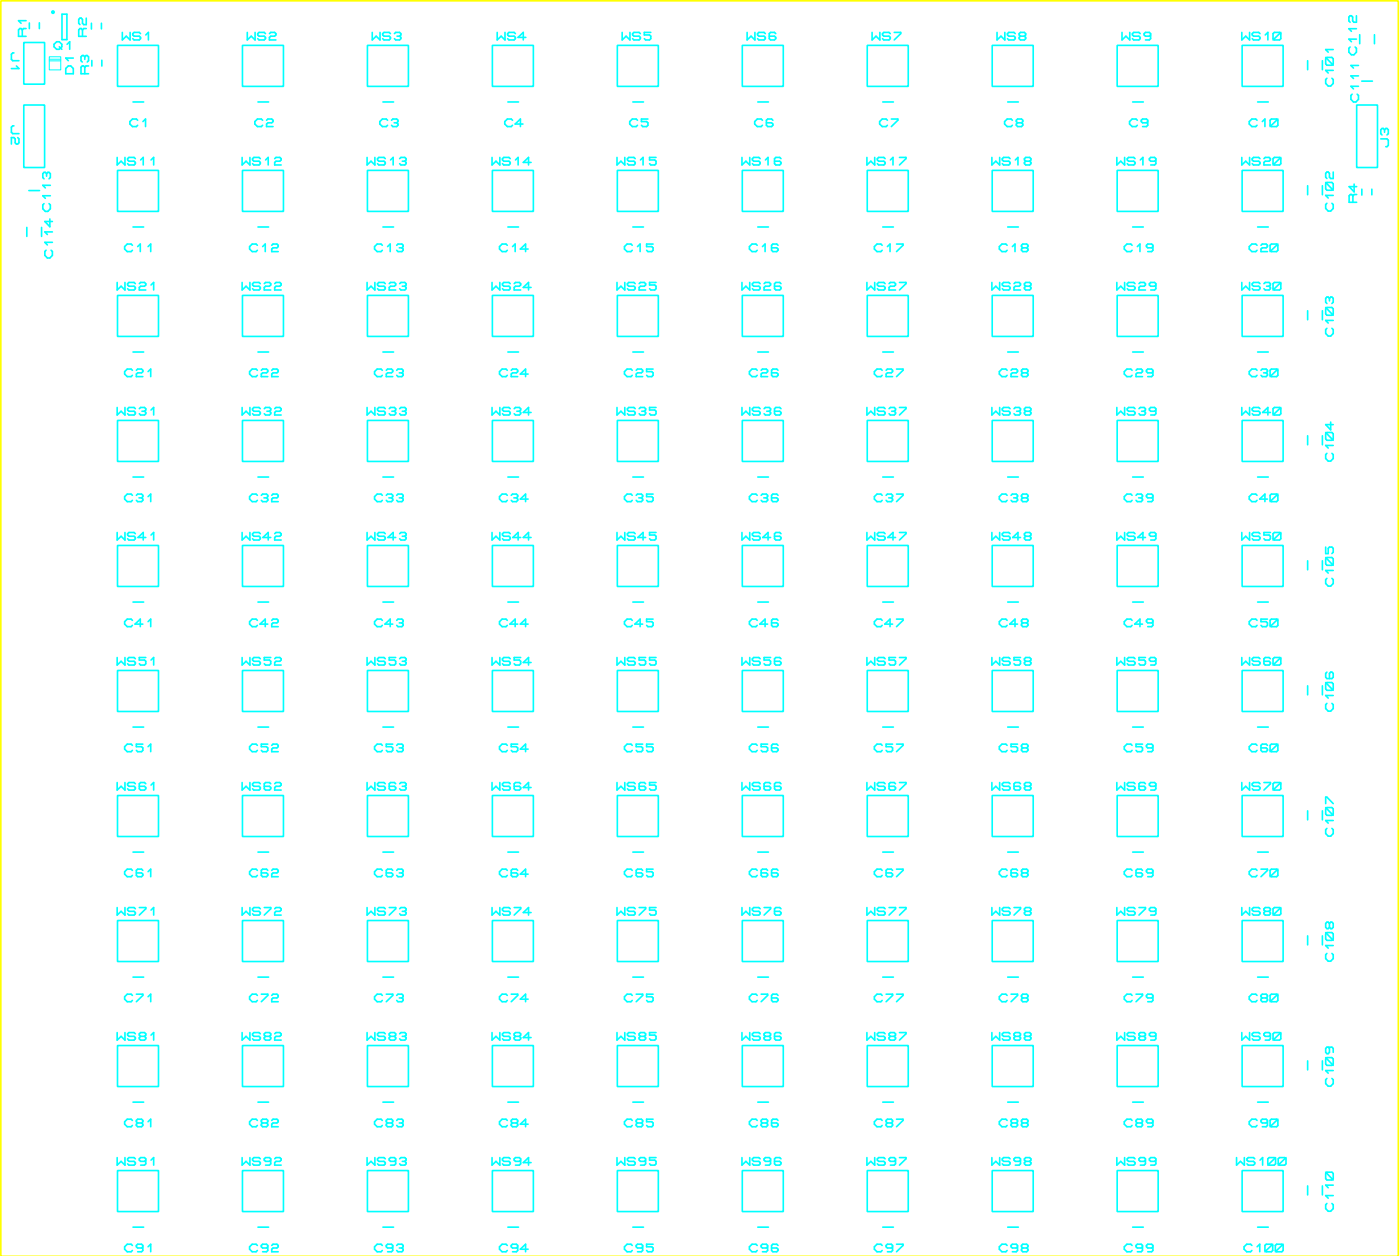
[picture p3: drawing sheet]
<svg xmlns="http://www.w3.org/2000/svg" width="171mm" height="153mm" viewBox="0 0 171 153" stroke-linecap="round" stroke-linejoin="round" font-family="sans-serif">
<g fill="none" stroke="#0ff" stroke-width=".2">
<path d="M1.7 6.4h-.2l-.1 .2v.6l.1 .2h.8M1.7 15.3h-.2l-.1 .2v.6l.1 .2h.8M2 8l.3 .4h-.9M2.2 16.8l.1 .1v.5l-.1 .2h-.2l-.2-.2v-.5l-.1-.1h-.3v.8M2.7 3.6l-.1-.1h-.2l-.1 .1v.8h.9M2.7 3.6v.8M2.9 5.2h2.5v5.1h-2.5zM2.9 12.8h2.5v7.6h-2.5zM3.2 3.5h-.3l-.2 .1M3.2 2.5h-.9l.3 .3M3.6 2.8v.7M4.8 2.8v.7"/>
<path d="M6.6 5.4l.3-.3h.3l.3 .3v.3l-.3 .3h-.3l-.3-.3zM7.2 5.7l.3 .3M7.6 1.7h.6v3.1h-.6zM8.2 5.4l.3-.3v.9M8.3 8h.3l.3 .3v.7h-.9v-.7zM8.9 7.1h-.9l.3 .3M10.1 3.6l-.2-.1h-.2l-.1 .1v.8h.9M10.1 3.6v.8M10.3 8.2l-.1-.2h-.2l-.1 .2v.8h.9M10.3 6.9l-.1-.1h-.2l-.1 .1v.5l.1 .2M10.3 6.9v.3M10.3 8.2v.8"/>
<path d="M10.3 6.9l.2-.1h.1l.2 .1v.5l-.2 .2M10.5 3.5h-.3l-.1 .1M10.5 2.2v.8h-.3l-.1-.2v-.4l-.2-.2h-.2l-.1 .2v.4l.1 .2M10.8 8h-.3l-.2 .2M11.1 2.8v.7M11.2 7.4v.6M12.4 2.8v.7M12.4 7.3v.7M14.3 19.2v.9l.5-.5 .4 .5v-.9M14.3 5.5h5v5h-5zM14.9 3.9v1l.5-.5 .5 .5v-1M16.2 12.4h1.3"/>
<path d="M16.5 19.3l-.2-.1h-.6l-.1 .1v.2l.1 .1h.6l.2 .2v.1l-.2 .2h-.6l-.1-.2M16.8 14.7l-.2-.2h-.4l-.4 .3v.3l.4 .3h.4l.2-.1M17.1 4.1l-.1-.2h-.7l-.1 .2v.2l.1 .1h.7l.1 .2v.1l-.1 .2h-.7l-.1-.2M17.1 19.5l.4-.3v.9M17.4 14.8l.3-.3v.9M17.8 4.3l.3-.4v1M18.4 19.5l.3-.3v.9M29.5 19.2v.9l.5-.5 .5 .5v-.9M29.6 5.5h5v5h-5zM30.2 3.9v1l.4-.5 .5 .5v-1M31.5 12.4h1.3M31.7 19.3l-.1-.1h-.6l-.2 .1v.2l.2 .1h.6l.1 .2v.1l-.1 .2h-.6l-.2-.2"/>
<path d="M32 14.7l-.1-.2h-.5l-.3 .3v.3l.3 .3h.5l.1-.1M32.4 4.1l-.2-.2h-.6l-.2 .2v.2l.2 .1h.6l.2 .2v.1l-.2 .2h-.6l-.2-.2M32.4 19.5l.3-.3v.9M32.5 14.7l.2-.2h.4l.2 .2v.1l-.2 .2h-.4l-.2 .1v.3h.8M32.9 4.1l.1-.2h.5l.1 .2v.2l-.1 .1h-.5l-.1 .2v.3h.7M33.5 19.3l.2-.1h.4l.2 .1v.2l-.2 .1h-.4l-.2 .2v.3h.8M44.8 19.2v.9l.4-.5 .5 .5v-.9M44.8 5.5h5v5h-5zM45.4 3.9v1l.5-.5 .4 .5v-1M46.7 12.4h1.3M47 19.3l-.2-.1h-.6l-.2 .1v.2l.2 .1h.6l.2 .2v.1l-.2 .2h-.6l-.2-.2M47.3 14.7l-.2-.2h-.5l-.3 .3v.3l.3 .3h.5l.2-.1"/>
<path d="M47.6 4.1l-.1-.2h-.7l-.1 .2v.2l.1 .1h.7l.1 .2v.1l-.1 .2h-.7l-.1-.2M47.6 19.5l.3-.3v.9M47.7 14.7l.2-.2h.5l.1 .2v.1l-.1 .2M48.1 15h.3M48.1 4.1l.2-.2h.4l.2 .2v.2l-.2 .1M48.4 15l.1 .1v.2l-.1 .1h-.5l-.2-.1M48.4 4.4h.3M48.7 4.4l.2 .2v.1l-.2 .2h-.4l-.2-.2M48.7 19.3l.2-.1h.5l.1 .1v.2l-.1 .1M49.1 19.6h.3M49.4 19.6l.1 .2v.1l-.1 .2h-.5l-.2-.2M60 19.2v.9l.5-.5 .5 .5v-.9"/>
<path d="M60 5.5h5v5h-5zM60.6 3.9v1l.5-.5 .5 .5v-1M61.9 12.4h1.3M62.2 19.3l-.1-.1h-.7l-.1 .1v.2l.1 .1h.7l.1 .2v.1l-.1 .2h-.7l-.1-.2M62.5 14.7l-.2-.2h-.4l-.3 .3v.3l.3 .3h.4l.2-.1M62.9 4.1l-.2-.2h-.6l-.2 .2v.2l.2 .1h.6l.2 .2v.1l-.2 .2h-.6l-.2-.2M62.9 19.5l.3-.3v.9M63.8 15.1h-1l.7-.6v.9M64.1 4.6h-.9l.6-.7v1M64.8 19.8h-1l.7-.6v.9M75.2 19.2v.9l.5-.5 .5 .5v-.9M75.3 5.5h5v5h-5z"/>
<path d="M75.9 3.9v1l.5-.5 .4 .5v-1M77.2 12.4h1.3M77.5 19.3l-.2-.1h-.6l-.2 .1v.2l.2 .1h.6l.2 .2v.1l-.2 .2h-.6l-.2-.2M77.7 14.7l-.1-.2h-.5l-.3 .3v.3l.3 .3h.5l.1-.1M78.1 4.1l-.2-.2h-.6l-.2 .2v.2l.2 .1h.6l.2 .2v.1l-.2 .2h-.6l-.2-.2M78.1 19.5l.3-.3v.9M79 14.5h-.8v.3h.7l.1 .2v.3l-.1 .1h-.5l-.2-.1M79.4 3.9h-.8v.4h.6l.2 .1v.3l-.2 .2h-.5l-.1-.2M80 19.2h-.8v.3h.6l.2 .1v.3l-.2 .2h-.4l-.2-.2M90.5 19.2v.9l.5-.5 .4 .5v-.9M90.5 5.5h5v5h-5zM91.1 3.9v1l.5-.5 .5 .5v-1"/>
<path d="M92.4 12.4h1.3M92.7 19.3l-.2-.1h-.6l-.1 .1v.2l.1 .1h.6l.2 .2v.1l-.2 .2h-.6l-.1-.2M93 14.7l-.2-.2h-.4l-.4 .3v.3l.4 .3h.4l.2-.1M93.3 4.1l-.1-.2h-.7l-.1 .2v.2l.1 .1h.7l.1 .2v.1l-.1 .2h-.7l-.1-.2M93.3 19.5l.4-.3v.9M94.3 14.7l-.2-.2h-.5l-.1 .2v.6l.1 .1h.5l.2-.1v-.2l-.2-.1h-.6M94.6 4.1l-.2-.2h-.4l-.2 .2v.6l.2 .2h.4l.2-.2v-.1l-.2-.2h-.6M95.2 19.3l-.1-.1h-.5l-.1 .1v.6l.1 .2h.5l.1-.2v-.1l-.1-.2h-.6M105.7 19.2v.9l.5-.5 .5 .5v-.9M105.8 5.5h5v5h-5zM106.4 3.9v1l.4-.5 .5 .5v-1M107.7 12.4h1.3"/>
<path d="M107.9 19.3l-.1-.1h-.6l-.2 .1v.2l.2 .1h.6l.1 .2v.1l-.1 .2h-.6l-.2-.2M108.2 14.7l-.1-.2h-.5l-.3 .3v.3l.3 .3h.5l.1-.1M108.6 4.1l-.2-.2h-.6l-.2 .2v.2l.2 .1h.6l.2 .2v.1l-.2 .2h-.6l-.2-.2M108.6 19.5l.3-.3v.9M108.7 14.5h.8v.2l-.8 .7M109.1 3.9h.7v.2l-.7 .8M109.7 19.2h.8v.1l-.8 .8M121 19.2v.9l.4-.5 .5 .5v-.9M121 5.5h5v5h-5zM121.6 3.9v1l.5-.5 .4 .5v-1M122.9 12.4h1.3M123.2 19.3l-.2-.1h-.6l-.2 .1v.2l.2 .1h.6l.2 .2v.1l-.2 .2h-.6l-.2-.2"/>
<path d="M123.5 14.7l-.2-.2h-.5l-.3 .3v.3l.3 .3h.5l.2-.1M123.8 4.1l-.1-.2h-.7l-.1 .2v.2l.1 .1h.7l.1 .2v.1l-.1 .2h-.7l-.1-.2M123.8 19.5l.3-.3v.9M124.1 15l-.2 .1v.2l.2 .1h.5l.1-.1v-.2l-.1-.1M124.1 15l-.2-.2v-.1l.2-.2h.5l.1 .2v.1l-.1 .2M124.1 15h.5M124.5 4.4l-.2 .2v.1l.2 .2h.4l.2-.2v-.1l-.2-.2M124.5 4.4h.4M124.5 4.4l-.2-.1v-.2l.2-.2h.4l.2 .2v.2l-.2 .1M125.1 19.6l-.2 .2v.1l.2 .2h.5l.1-.2v-.1l-.1-.2M125.1 19.6h.5M125.1 19.6l-.2-.1v-.2l.2-.1h.5l.1 .1v.2l-.1 .1"/>
<path d="M136.2 19.2v.9l.5-.5 .5 .5v-.9M136.2 5.5h5v5h-5zM136.8 3.9v1l.5-.5 .5 .5v-1M138.1 12.4h1.3M138.4 19.3l-.1-.1h-.7l-.1 .1v.2l.1 .1h.7l.1 .2v.1l-.1 .2h-.7l-.1-.2M138.7 14.7l-.2-.2h-.4l-.3 .3v.3l.3 .3h.4l.2-.1M139.1 4.1l-.2-.2h-.6l-.2 .2v.2l.2 .1h.6l.2 .2v.1l-.2 .2h-.6l-.2-.2M139.1 19.5l.3-.3v.9M140 14.8l-.2 .2h-.5l-.1-.2v-.1l.1-.2h.5l.2 .2v.6l-.2 .1h-.5M140.3 4.3l-.1 .1h-.5l-.2-.1v-.2l.2-.2h.5l.1 .2v.6l-.1 .2h-.5M141 19.5l-.2 .1h-.5l-.1-.1v-.2l.1-.1h.5l.2 .1v.6l-.2 .2h-.5M151.4 3.9v1l.5-.5 .5 .5v-1"/>
<path d="M151.4 19.2v.9l.5-.5 .5 .5v-.9M151.5 5.5h5v5h-5zM153.3 14.7l-.2-.2h-.4l-.3 .3v.3l.3 .3h.4l.2-.1M153.4 12.4h1.3M153.7 4.1l-.2-.2h-.6l-.2 .2v.2l.2 .1h.6l.2 .2v.1l-.2 .2h-.6l-.2-.2M153.7 19.3l-.2-.1h-.6l-.2 .1v.2l.2 .1h.6l.2 .2v.1l-.2 .2h-.6l-.2-.2M153.9 14.8l.4-.3v.9M154.1 19.3l.2-.1h.5l.1 .1v.2l-.1 .1h-.5l-.2 .2v.3h.8M154.3 4.3l.3-.4v1M154.9 14.7l.2-.2h.6l.1 .2v.6l-.1 .1h-.6l-.2-.1zM155.3 4.1l.1-.2h.6l.2 .2v.6l-.2 .2h-.6l-.1-.2zM155.3 19.3l.1-.1h.6l.2 .1v.6l-.2 .2h-.6l-.1-.2z"/>
<path d="M155.8 14.5l-.9 .9M156.2 3.9l-.9 1M156.2 19.2l-.9 .9M159.5 7.4v1.1M161.3 7.4v1.1M161.7 7l.9 .9M161.8 9.5l-.1 .2v.5l.3 .3h.3l.3-.3v-.5l-.2-.2M161.8 7h.6l.2 .2v.6l-.2 .1h-.6l-.1-.1v-.6zM162.6 8.6h-.9l.3 .3M162.6 6h-.9l.3 .4M164.7 5.7l-.2 .2v.5l.3 .3h.3l.3-.3v-.5l-.1-.2M164.9 11.5l-.1 .1v.5l.3 .3h.3l.3-.3v-.5l-.2-.1"/>
<path d="M165.4 1.9v.8h-.3l-.1-.2v-.4l-.2-.2h-.1l-.2 .2v.4l.2 .2M165.4 4.8h-.9l.3 .3M165.4 3.5h-.9l.3 .3M165.5 12.8h2.5v7.6h-2.5zM165.7 10.5h-.9l.3 .3M165.7 9.2h-.9l.3 .4M165.7 8h-.9l.3 .3M165.8 4.2v1.1M166.1 9.9h1.3M167.6 4.2v1.1M168.4 16.9h.8l.1 .2v.6l-.1 .2h-.2M168.9 15.8l.1-.1h.2l.1 .1v.5l-.1 .1"/>
<path d="M168.9 15.8l-.2-.1h-.2l-.1 .1v.5l.1 .1M168.9 15.8v.3M3.3 27.7v1.1M3.5 23.2h1.3M5.1 27.7v1.1M5.4 24.8l-.2 .2v.4l.3 .4h.3l.3-.4v-.4l-.1-.2M5.6 30.5l-.1 .2v.4l.3 .3h.3l.3-.3v-.4l-.2-.2M5.7 21.2l.1-.2h.2l.1 .2v.4l-.1 .2M5.7 21.2l-.2-.2h-.1l-.2 .2v.4l.2 .2M5.7 21.2v.3M6.1 26.7v.9l-.6-.6h.9M6.1 23.9h-.9l.3 .3"/>
<path d="M6.1 22.6h-.9l.3 .3M6.4 29.5h-.9l.3 .4M6.4 28.3h-.9l.3 .3M14.3 34.4v.9l.5-.4 .4 .4v-.9M14.3 20.8h5v5h-5zM14.3 36h5v5h-5zM16.1 29.9l-.1-.2h-.5l-.3 .4v.3l.3 .3h.5l.1-.2M16.2 27.7h1.3M16.5 34.6l-.2-.2h-.6l-.1 .2v.1l.1 .2h.6l.2 .1v.2l-.2 .1h-.6l-.1-.1M16.8 30.1l.3-.4v1M17 34.6l.1-.2h.5l.2 .2v.1l-.2 .2h-.5l-.1 .1v.3h.8M18.1 30.1l.3-.4v1"/>
<path d="M18.4 34.7l.3-.3v.9M29.5 34.4v.9l.5-.4 .5 .4v-.9M29.6 20.8h5v5h-5zM29.6 36h5v5h-5zM31.4 29.9l-.2-.2h-.4l-.4 .4v.3l.4 .3h.4l.2-.2M31.5 27.7h1.3M31.7 34.6l-.1-.2h-.6l-.2 .2v.1l.2 .2h.6l.1 .1v.2l-.1 .1h-.6l-.2-.1M32 30.1l.3-.4v1M32.2 34.6l.2-.2h.5l.1 .2v.1l-.1 .2h-.5l-.2 .1v.3h.8M33.1 29.9l.2-.2h.5l.1 .2v.2l-.1 .1h-.5l-.2 .2v.3h.8M33.5 34.6l.2-.2h.4l.2 .2v.1l-.2 .2h-.4l-.2 .1v.3h.8M44.8 34.4v.9l.4-.4 .5 .4v-.9"/>
<path d="M44.8 20.8h5v5h-5zM44.8 36h5v5h-5zM46.6 29.9l-.1-.2h-.5l-.3 .4v.3l.3 .3h.5l.1-.2M46.7 27.7h1.3M47 34.6l-.2-.2h-.6l-.2 .2v.1l.2 .2h.6l.2 .1v.2l-.2 .1h-.6l-.2-.1M47.3 30.1l.3-.4v1M47.5 34.6l.1-.2h.5l.2 .2v.1l-.2 .2h-.5l-.1 .1v.3h.8M48.4 29.9l.1-.2h.5l.2 .2v.2l-.2 .1M48.7 30.2h.3M48.7 34.6l.2-.2h.5l.1 .2v.1l-.1 .2M49 30.2l.2 .2v.1l-.2 .2h-.5l-.1-.2M49.1 34.9h.3"/>
<path d="M49.4 34.9l.1 .1v.2l-.1 .1h-.5l-.2-.1M60 34.4v.9l.5-.4 .5 .4v-.9M60 20.8h5v5h-5zM60 36h5v5h-5zM61.9 29.9l-.2-.2h-.5l-.3 .4v.3l.3 .3h.5l.2-.2M61.9 27.7h1.3M62.2 34.6l-.1-.2h-.7l-.1 .2v.1l.1 .2h.7l.1 .1v.2l-.1 .1h-.7l-.1-.1M62.5 30.1l.3-.4v1M62.7 34.6l.2-.2h.4l.2 .2v.1l-.2 .2h-.4l-.2 .1v.3h.8M64.4 30.4h-.9l.6-.7v1M64.8 35h-1l.7-.6v.9M75.2 34.4v.9l.5-.4 .5 .4v-.9"/>
<path d="M75.3 20.8h5v5h-5zM75.3 36h5v5h-5zM77.1 29.9l-.2-.2h-.4l-.3 .4v.3l.3 .3h.4l.2-.2M77.2 27.7h1.3M77.5 34.6l-.2-.2h-.6l-.2 .2v.1l.2 .2h.6l.2 .1v.2l-.2 .1h-.6l-.2-.1M77.7 30.1l.4-.4v1M77.9 34.6l.2-.2h.5l.1 .2v.1l-.1 .2h-.5l-.2 .1v.3h.8M79.6 29.7h-.7v.4h.6l.1 .1v.3l-.1 .2h-.5l-.1-.2M80 34.4h-.8v.3h.6l.2 .2v.3l-.2 .1h-.4l-.2-.1M90.5 34.4v.9l.5-.4 .4 .4v-.9M90.5 20.8h5v5h-5zM90.5 36h5v5h-5z"/>
<path d="M92.3 29.9l-.1-.2h-.5l-.3 .4v.3l.3 .3h.5l.1-.2M92.4 27.7h1.3M92.7 34.6l-.2-.2h-.6l-.1 .2v.1l.1 .2h.6l.2 .1v.2l-.2 .1h-.6l-.1-.1M93 30.1l.3-.4v1M93.2 34.6l.1-.2h.5l.2 .2v.1l-.2 .2h-.5l-.1 .1v.3h.8M94.9 29.9l-.2-.2h-.4l-.2 .2v.6l.2 .2h.4l.2-.2v-.1l-.2-.2h-.6M95.2 34.6l-.1-.2h-.5l-.1 .2v.6l.1 .1h.5l.1-.1v-.2l-.1-.1h-.6M105.7 34.4v.9l.5-.4 .5 .4v-.9M105.8 20.8h5v5h-5zM105.8 36h5v5h-5zM107.6 29.9l-.2-.2h-.4l-.4 .4v.3l.4 .3h.4l.2-.2M107.7 27.7h1.3"/>
<path d="M107.9 34.6l-.1-.2h-.6l-.2 .2v.1l.2 .2h.6l.1 .1v.2l-.1 .1h-.6l-.2-.1M108.2 30.1l.3-.4v1M108.4 34.6l.2-.2h.5l.1 .2v.1l-.1 .2h-.5l-.2 .1v.3h.8M109.3 29.7h.8v.2l-.8 .8M109.7 34.4h.8v.2l-.8 .7M121 34.4v.9l.4-.4 .5 .4v-.9M121 20.8h5v5h-5zM121 36h5v5h-5zM122.8 29.9l-.1-.2h-.5l-.3 .4v.3l.3 .3h.5l.1-.2M122.9 27.7h1.3M123.2 34.6l-.2-.2h-.6l-.2 .2v.1l.2 .2h.6l.2 .1v.2l-.2 .1h-.6l-.2-.1M123.5 30.1l.3-.4v1"/>
<path d="M123.7 34.6l.1-.2h.5l.2 .2v.1l-.2 .2h-.5l-.1 .1v.3h.8M124.7 30.2l-.1 .2v.1l.1 .2h.5l.2-.2v-.1l-.2-.2M124.7 30.2l-.1-.1v-.2l.1-.2h.5l.2 .2v.2l-.2 .1M124.7 30.2h.5M125.1 34.9l-.2-.2v-.1l.2-.2h.5l.1 .2v.1l-.1 .2M125.1 34.9l-.2 .1v.2l.2 .1h.5l.1-.1v-.2l-.1-.1M125.1 34.9h.5M136.2 34.4v.9l.5-.4 .5 .4v-.9M136.2 20.8h5v5h-5zM136.2 36h5v5h-5zM138.1 29.9l-.2-.2h-.5l-.3 .4v.3l.3 .3h.5l.2-.2M138.1 27.7h1.3"/>
<path d="M138.4 34.6l-.1-.2h-.7l-.1 .2v.1l.1 .2h.7l.1 .1v.2l-.1 .1h-.7l-.1-.1M138.7 30.1l.3-.4v1M138.9 34.6l.2-.2h.4l.2 .2v.1l-.2 .2h-.4l-.2 .1v.3h.8M140.6 30.1l-.2 .1h-.4l-.2-.1v-.2l.2-.2h.4l.2 .2v.6l-.2 .2h-.4M141 34.7l-.2 .2h-.5l-.1-.2v-.1l.1-.2h.5l.2 .2v.6l-.2 .1h-.5M151.4 34.4v.9l.5-.4 .5 .4v-.9M151.5 20.8h5v5h-5zM151.5 36h5v5h-5zM153.3 29.9l-.2-.2h-.4l-.3 .4v.3l.3 .3h.4l.2-.2M153.4 27.7h1.3M153.7 34.6l-.2-.2h-.6l-.2 .2v.1l.2 .2h.6l.2 .1v.2l-.2 .1h-.6l-.2-.1M153.8 29.9l.1-.2h.5l.2 .2v.2l-.2 .1h-.5l-.1 .2v.3h.8"/>
<path d="M154.1 34.6l.2-.2h.5l.1 .2v.1l-.1 .2M154.5 34.9h.3M154.8 34.9l.1 .1v.2l-.1 .1h-.5l-.2-.1M154.9 29.9l.2-.2h.6l.1 .2v.6l-.1 .2h-.6l-.2-.2zM155.3 34.6l.1-.2h.6l.2 .2v.6l-.2 .1h-.6l-.1-.1zM155.8 29.7l-.9 1M156.2 34.4l-.9 .9M159.5 22.6v1.1M159.5 37.9v1.1M161.3 22.6v1.1M161.3 37.9v1.1M161.7 22.2l.9 1"/>
<path d="M161.7 37.5l.9 .9M161.8 22.2h.6l.2 .2v.6l-.2 .2h-.6l-.1-.2v-.6zM161.8 24.8l-.1 .1v.5l.3 .3h.3l.3-.3v-.5l-.2-.1M161.8 37.5h.6l.2 .1v.7l-.2 .1h-.6l-.1-.1v-.7zM162.1 36.4l.2-.2h.1l.2 .2v.4l-.2 .2M162.1 36.4l-.1-.2h-.2l-.1 .2v.4l.1 .2M162.1 36.4v.3M162.6 21v.8h-.3l-.2-.2v-.5l-.1-.1h-.2l-.1 .1v.5l.1 .2M162.6 23.8h-.9l.3 .3M162.6 39.1h-.9l.3 .3M165 23.9l-.2-.2h-.1l-.2 .2v.8h1M165 23.9v.8"/>
<path d="M165.1 22.4v1l-.6-.7h1M165.5 23.7h-.4l-.1 .2M166.1 23.1v.7M167.3 23.1v.6M14.3 49.7v.9l.5-.5 .4 .5v-.9M14.3 51.2h5v5h-5zM16.1 45.1l-.1-.1h-.5l-.3 .3v.3l.3 .3h.5l.1-.2M16.2 42.9h1.3M16.2 58.1h1.3M16.5 49.8l-.2-.1h-.6l-.1 .1v.2l.1 .1h.6l.2 .2v.1l-.2 .2h-.6l-.1-.2M16.6 45.1l.2-.1h.5l.1 .1v.2l-.1 .1h-.5l-.2 .2v.3h.8M17 49.8l.1-.1h.5l.2 .1v.2l-.2 .1"/>
<path d="M17.3 50.1h.3M17.6 50.1l.2 .2v.1l-.2 .2h-.5l-.1-.2M18.1 45.3l.3-.3v.9M18.4 50l.3-.3v.9M29.5 49.7v.9l.5-.5 .5 .5v-.9M29.6 51.2h5v5h-5zM31.4 45.1l-.2-.1h-.4l-.4 .3v.3l.4 .3h.4l.2-.2M31.5 42.9h1.3M31.5 58.1h1.3M31.7 49.8l-.1-.1h-.6l-.2 .1v.2l.2 .1h.6l.1 .2v.1l-.1 .2h-.6l-.2-.2M31.9 45.1l.1-.1h.5l.2 .1v.2l-.2 .1h-.5l-.1 .2v.3h.8M32.2 49.8l.2-.1h.5l.1 .1v.2l-.1 .1"/>
<path d="M32.5 50.1h.4M32.9 50.1l.1 .2v.1l-.1 .2h-.5l-.2-.2M33.1 45.1l.2-.1h.5l.1 .1v.2l-.1 .1h-.5l-.2 .2v.3h.8M33.5 49.8l.2-.1h.4l.2 .1v.2l-.2 .1h-.4l-.2 .2v.3h.8M44.8 49.7v.9l.4-.5 .5 .5v-.9M44.8 51.2h5v5h-5zM46.6 45.1l-.1-.1h-.5l-.3 .3v.3l.3 .3h.5l.1-.2M46.7 42.9h1.3M46.7 58.1h1.3M47 49.8l-.2-.1h-.6l-.2 .1v.2l.2 .1h.6l.2 .2v.1l-.2 .2h-.6l-.2-.2M47.1 45.1l.2-.1h.4l.2 .1v.2l-.2 .1h-.4l-.2 .2v.3h.8M47.5 49.8l.1-.1h.5l.2 .1v.2l-.2 .1"/>
<path d="M47.8 50.1h.3M48.1 50.1l.2 .2v.1l-.2 .2h-.5l-.1-.2M48.4 45.1l.1-.1h.5l.2 .1v.2l-.2 .1M48.7 45.4h.3M48.7 49.8l.2-.1h.5l.1 .1v.2l-.1 .1M49 45.4l.2 .2v.1l-.2 .2h-.5l-.1-.2M49.1 50.1h.3M49.4 50.1l.1 .2v.1l-.1 .2h-.5l-.2-.2M60 49.7v.9l.5-.5 .5 .5v-.9M60 51.2h5v5h-5zM61.9 45.1l-.2-.1h-.5l-.3 .3v.3l.3 .3h.5l.2-.2M61.9 42.9h1.3"/>
<path d="M61.9 58.1h1.3M62.2 49.8l-.1-.1h-.7l-.1 .1v.2l.1 .1h.7l.1 .2v.1l-.1 .2h-.7l-.1-.2M62.3 45.1l.2-.1h.5l.1 .1v.2l-.1 .1h-.5l-.2 .2v.3h.8M62.7 49.8l.2-.1h.4l.2 .1v.2l-.2 .1M63 50.1h.3M63.3 50.1l.2 .2v.1l-.2 .2h-.4l-.2-.2M64.4 45.6h-.9l.6-.6v.9M64.8 50.3h-1l.7-.6v.9M75.2 49.7v.9l.5-.5 .5 .5v-.9M75.3 51.2h5v5h-5zM77.1 45.1l-.2-.1h-.4l-.3 .3v.3l.3 .3h.4l.2-.2M77.2 42.9h1.3"/>
<path d="M77.2 58.1h1.3M77.5 49.8l-.2-.1h-.6l-.2 .1v.2l.2 .1h.6l.2 .2v.1l-.2 .2h-.6l-.2-.2M77.6 45.1l.1-.1h.5l.2 .1v.2l-.2 .1h-.5l-.1 .2v.3h.8M77.9 49.8l.2-.1h.5l.1 .1v.2l-.1 .1M78.3 50.1h.3M78.6 50.1l.1 .2v.1l-.1 .2h-.5l-.2-.2M79.6 45h-.7v.3h.6l.1 .1v.3l-.1 .2h-.5l-.1-.2M80 49.7h-.8v.3h.6l.2 .1v.3l-.2 .2h-.4l-.2-.2M90.5 49.7v.9l.5-.5 .4 .5v-.9M90.5 51.2h5v5h-5zM92.3 45.1l-.1-.1h-.5l-.3 .3v.3l.3 .3h.5l.1-.2M92.4 42.9h1.3"/>
<path d="M92.4 58.1h1.3M92.7 49.8l-.2-.1h-.6l-.1 .1v.2l.1 .1h.6l.2 .2v.1l-.2 .2h-.6l-.1-.2M92.8 45.1l.2-.1h.5l.1 .1v.2l-.1 .1h-.5l-.2 .2v.3h.8M93.2 49.8l.1-.1h.5l.2 .1v.2l-.2 .1M93.5 50.1h.3M93.8 50.1l.2 .2v.1l-.2 .2h-.5l-.1-.2M94.9 45.1l-.2-.1h-.4l-.2 .1v.6l.2 .2h.4l.2-.2v-.1l-.2-.2h-.6M95.2 49.8l-.1-.1h-.5l-.1 .1v.6l.1 .2h.5l.1-.2v-.1l-.1-.2h-.6M105.7 49.7v.9l.5-.5 .5 .5v-.9M105.8 51.2h5v5h-5zM107.6 45.1l-.2-.1h-.4l-.4 .3v.3l.4 .3h.4l.2-.2M107.7 42.9h1.3"/>
<path d="M107.7 58.1h1.3M107.9 49.8l-.1-.1h-.6l-.2 .1v.2l.2 .1h.6l.1 .2v.1l-.1 .2h-.6l-.2-.2M108.1 45.1l.1-.1h.5l.2 .1v.2l-.2 .1h-.5l-.1 .2v.3h.8M108.4 49.8l.2-.1h.5l.1 .1v.2l-.1 .1M108.7 50.1h.4M109.1 50.1l.1 .2v.1l-.1 .2h-.5l-.2-.2M109.3 45h.8v.1l-.8 .8M109.7 49.7h.8v.1l-.8 .8M121 49.7v.9l.4-.5 .5 .5v-.9M121 51.2h5v5h-5zM122.8 45.1l-.1-.1h-.5l-.3 .3v.3l.3 .3h.5l.1-.2M122.9 42.9h1.3"/>
<path d="M122.9 58.1h1.3M123.2 49.8l-.2-.1h-.6l-.2 .1v.2l.2 .1h.6l.2 .2v.1l-.2 .2h-.6l-.2-.2M123.3 45.1l.2-.1h.4l.2 .1v.2l-.2 .1h-.4l-.2 .2v.3h.8M123.7 49.8l.1-.1h.5l.2 .1v.2l-.2 .1M124 50.1h.3M124.3 50.1l.2 .2v.1l-.2 .2h-.5l-.1-.2M124.7 45.4l-.1 .2v.1l.1 .2h.5l.2-.2v-.1l-.2-.2M124.7 45.4l-.1-.1v-.2l.1-.1h.5l.2 .1v.2l-.2 .1M124.7 45.4h.5M125.1 50.1l-.2-.1v-.2l.2-.1h.5l.1 .1v.2l-.1 .1M125.1 50.1l-.2 .2v.1l.2 .2h.5l.1-.2v-.1l-.1-.2M125.1 50.1h.5"/>
<path d="M136.2 49.7v.9l.5-.5 .5 .5v-.9M136.2 51.2h5v5h-5zM138.1 45.1l-.2-.1h-.5l-.3 .3v.3l.3 .3h.5l.2-.2M138.1 42.9h1.3M138.1 58.1h1.3M138.4 49.8l-.1-.1h-.7l-.1 .1v.2l.1 .1h.7l.1 .2v.1l-.1 .2h-.7l-.1-.2M138.5 45.1l.2-.1h.5l.1 .1v.2l-.1 .1h-.5l-.2 .2v.3h.8M138.9 49.8l.2-.1h.4l.2 .1v.2l-.2 .1M139.2 50.1h.3M139.5 50.1l.2 .2v.1l-.2 .2h-.4l-.2-.2M140.6 45.3l-.2 .1h-.4l-.2-.1v-.2l.2-.1h.4l.2 .1v.6l-.2 .2h-.4M141 50l-.2 .1h-.5l-.1-.1v-.2l.1-.1h.5l.2 .1v.6l-.2 .2h-.5"/>
<path d="M151.4 49.7v.9l.5-.5 .5 .5v-.9M151.5 51.2h5v5h-5zM153.3 45.1l-.2-.1h-.4l-.3 .3v.3l.3 .3h.4l.2-.2M153.4 42.9h1.3M153.4 58.1h1.3M153.7 49.8l-.2-.1h-.6l-.2 .1v.2l.2 .1h.6l.2 .2v.1l-.2 .2h-.6l-.2-.2M153.8 45.1l.1-.1h.5l.2 .1v.2l-.2 .1M154.1 45.4h.3M154.4 45.4l.2 .2v.1l-.2 .2h-.5l-.1-.2M154.9 45.1l.2-.1h.6l.1 .1v.6l-.1 .2h-.6l-.2-.2zM154.9 50.3h-.9l.6-.6v.9M155.3 49.8l.1-.1h.6l.2 .1v.6l-.2 .2h-.6l-.1-.2z"/>
<path d="M155.8 45l-.9 .9M156.2 49.7l-.9 .9M159.5 53.1v1.1M161.3 53.1v1.1M161.7 52.7l.9 1M161.8 40l-.1 .2v.4l.3 .4h.3l.3-.4v-.4l-.2-.2M161.8 52.7h.6l.2 .2v.6l-.2 .2h-.6l-.1-.2v-.6zM161.8 55.3l-.1 .1v.5l.3 .3h.3l.3-.3v-.5l-.2-.1M162.3 51.4v1l-.6-.6h.9M162.6 54.3h-.9l.3 .3M14.3 64.9v.9l.5-.4 .4 .4v-.9M14.3 66.5h5v5h-5z"/>
<path d="M16.1 60.4l-.1-.2h-.5l-.3 .3v.3l.3 .3h.5l.1-.1M16.1 75.6l-.1-.1h-.5l-.3 .3v.3l.3 .3h.5l.1-.2M16.2 73.4h1.3M16.5 65.1l-.2-.2h-.6l-.1 .2v.1l.1 .2h.6l.2 .1v.2l-.2 .1h-.6l-.1-.1M16.6 60.4l.2-.2h.5l.1 .2v.1l-.1 .2M16.9 60.7h.4M17.3 60.7l.1 .1v.2l-.1 .1h-.5l-.2-.1M17.4 76.1h-.9l.6-.6v.9M17.8 65.5h-1l.7-.6v.9M18.1 60.5l.3-.3v.9M18.1 75.8l.3-.3v.9M18.4 65.2l.3-.3v.9"/>
<path d="M29.5 64.9v.9l.5-.4 .5 .4v-.9M29.6 66.5h5v5h-5zM31.4 60.4l-.2-.2h-.4l-.4 .3v.3l.4 .3h.4l.2-.1M31.4 75.6l-.2-.1h-.4l-.4 .3v.3l.4 .3h.4l.2-.2M31.5 73.4h1.3M31.7 65.1l-.1-.2h-.6l-.2 .2v.1l.2 .2h.6l.1 .1v.2l-.1 .1h-.6l-.2-.1M31.9 60.4l.1-.2h.5l.2 .2v.1l-.2 .2M32.2 60.7h.3M32.5 60.7l.2 .1v.2l-.2 .1h-.5l-.1-.1M32.7 76.1h-1l.6-.6v.9M33 65.5h-.9l.6-.6v.9M33.1 60.4l.2-.2h.5l.1 .2v.1l-.1 .2h-.5l-.2 .1v.3h.8"/>
<path d="M33.1 75.6l.2-.1h.5l.1 .1v.2l-.1 .1h-.5l-.2 .2v.3h.8M33.5 65.1l.2-.2h.4l.2 .2v.1l-.2 .2h-.4l-.2 .1v.3h.8M44.8 64.9v.9l.4-.4 .5 .4v-.9M44.8 66.5h5v5h-5zM46.6 60.4l-.1-.2h-.5l-.3 .3v.3l.3 .3h.5l.1-.1M46.6 75.6l-.1-.1h-.5l-.3 .3v.3l.3 .3h.5l.1-.2M46.7 73.4h1.3M47 65.1l-.2-.2h-.6l-.2 .2v.1l.2 .2h.6l.2 .1v.2l-.2 .1h-.6l-.2-.1M47.1 60.4l.2-.2h.4l.2 .2v.1l-.2 .2M47.4 60.7h.3M47.7 60.7l.2 .1v.2l-.2 .1h-.4l-.2-.1M47.9 76.1h-1l.7-.6v.9"/>
<path d="M48.3 65.5h-1l.6-.6v.9M48.4 60.4l.1-.2h.5l.2 .2v.1l-.2 .2M48.4 75.6l.1-.1h.5l.2 .1v.2l-.2 .1M48.7 60.7h.3M48.7 75.9h.3M48.7 65.1l.2-.2h.5l.1 .2v.1l-.1 .2M49 60.7l.2 .1v.2l-.2 .1h-.5l-.1-.1M49 75.9l.2 .2v.1l-.2 .2h-.5l-.1-.2M49.1 65.4h.3M49.4 65.4l.1 .1v.2l-.1 .1h-.5l-.2-.1M60 64.9v.9l.5-.4 .5 .4v-.9M60 66.5h5v5h-5z"/>
<path d="M61.9 60.4l-.2-.2h-.5l-.3 .3v.3l.3 .3h.5l.2-.1M61.9 75.6l-.2-.1h-.5l-.3 .3v.3l.3 .3h.5l.2-.2M61.9 73.4h1.3M62.2 65.1l-.1-.2h-.7l-.1 .2v.1l.1 .2h.7l.1 .1v.2l-.1 .1h-.7l-.1-.1M62.3 60.4l.2-.2h.5l.1 .2v.1l-.1 .2M62.7 60.7h.3M63 60.7l.1 .1v.2l-.1 .1h-.5l-.2-.1M63.1 76.1h-.9l.6-.6v.9M63.5 65.5h-1l.7-.6v.9M64.4 60.8h-.9l.6-.6v.9M64.4 76.1h-.9l.6-.6v.9M64.8 65.5h-1l.7-.6v.9"/>
<path d="M75.2 64.9v.9l.5-.4 .5 .4v-.9M75.3 66.5h5v5h-5zM77.1 60.4l-.2-.2h-.4l-.3 .3v.3l.3 .3h.4l.2-.1M77.1 75.6l-.2-.1h-.4l-.3 .3v.3l.3 .3h.4l.2-.2M77.2 73.4h1.3M77.5 65.1l-.2-.2h-.6l-.2 .2v.1l.2 .2h.6l.2 .1v.2l-.2 .1h-.6l-.2-.1M77.6 60.4l.1-.2h.5l.2 .2v.1l-.2 .2M77.9 60.7h.3M78.2 60.7l.2 .1v.2l-.2 .1h-.5l-.1-.1M78.4 76.1h-1l.7-.6v.9M78.7 65.5h-.9l.6-.6v.9M79.6 60.2h-.7v.3h.6l.1 .2v.3l-.1 .1h-.5l-.1-.1"/>
<path d="M79.6 75.5h-.7v.3h.6l.1 .1v.3l-.1 .2h-.5l-.1-.2M80 64.9h-.8v.3h.6l.2 .2v.3l-.2 .1h-.4l-.2-.1M90.5 64.9v.9l.5-.4 .4 .4v-.9M90.5 66.5h5v5h-5zM92.3 75.6l-.1-.1h-.5l-.3 .3v.3l.3 .3h.5l.1-.2M92.3 60.4l-.1-.2h-.5l-.3 .3v.3l.3 .3h.5l.1-.1M92.4 73.4h1.3M92.7 65.1l-.2-.2h-.6l-.1 .2v.1l.1 .2h.6l.2 .1v.2l-.2 .1h-.6l-.1-.1M92.8 60.4l.2-.2h.5l.1 .2v.1l-.1 .2M93.1 60.7h.4M93.5 60.7l.1 .1v.2l-.1 .1h-.5l-.2-.1M93.6 76.1h-.9l.6-.6v.9"/>
<path d="M94 65.5h-1l.7-.6v.9M94.9 75.6l-.2-.1h-.4l-.2 .1v.6l.2 .2h.4l.2-.2v-.1l-.2-.2h-.6M94.9 60.4l-.2-.2h-.4l-.2 .2v.6l.2 .1h.4l.2-.1v-.2l-.2-.1h-.6M95.2 65.1l-.1-.2h-.5l-.1 .2v.6l.1 .1h.5l.1-.1v-.2l-.1-.1h-.6M105.7 64.9v.9l.5-.4 .5 .4v-.9M105.8 66.5h5v5h-5zM107.6 60.4l-.2-.2h-.4l-.4 .3v.3l.4 .3h.4l.2-.1M107.6 75.6l-.2-.1h-.4l-.4 .3v.3l.4 .3h.4l.2-.2M107.7 73.4h1.3M107.9 65.1l-.1-.2h-.6l-.2 .2v.1l.2 .2h.6l.1 .1v.2l-.1 .1h-.6l-.2-.1M108.1 60.4l.1-.2h.5l.2 .2v.1l-.2 .2M108.4 60.7h.3"/>
<path d="M108.7 60.7l.2 .1v.2l-.2 .1h-.5l-.1-.1M108.9 76.1h-1l.6-.6v.9M109.2 65.5h-.9l.6-.6v.9M109.3 60.2h.8v.2l-.8 .7M109.3 75.5h.8v.1l-.8 .8M109.7 64.9h.8v.2l-.8 .7M121 64.9v.9l.4-.4 .5 .4v-.9M121 66.5h5v5h-5zM122.8 60.4l-.1-.2h-.5l-.3 .3v.3l.3 .3h.5l.1-.1M122.8 75.6l-.1-.1h-.5l-.3 .3v.3l.3 .3h.5l.1-.2M122.9 73.4h1.3M123.2 65.1l-.2-.2h-.6l-.2 .2v.1l.2 .2h.6l.2 .1v.2l-.2 .1h-.6l-.2-.1"/>
<path d="M123.3 60.4l.2-.2h.4l.2 .2v.1l-.2 .2M123.6 60.7h.3M123.9 60.7l.2 .1v.2l-.2 .1h-.4l-.2-.1M124.1 76.1h-1l.7-.6v.9M124.5 65.5h-1l.6-.6v.9M124.7 75.9l-.1-.1v-.2l.1-.1h.5l.2 .1v.2l-.2 .1M124.7 75.9l-.1 .2v.1l.1 .2h.5l.2-.2v-.1l-.2-.2M124.7 60.7l-.1-.2v-.1l.1-.2h.5l.2 .2v.1l-.2 .2M124.7 60.7l-.1 .1v.2l.1 .1h.5l.2-.1v-.2l-.2-.1M124.7 60.7h.5M124.7 75.9h.5M125.1 65.4l-.2 .1v.2l.2 .1h.5l.1-.1v-.2l-.1-.1"/>
<path d="M125.1 65.4l-.2-.2v-.1l.2-.2h.5l.1 .2v.1l-.1 .2M125.1 65.4h.5M136.2 64.9v.9l.5-.4 .5 .4v-.9M136.2 66.5h5v5h-5zM138.1 60.4l-.2-.2h-.5l-.3 .3v.3l.3 .3h.5l.2-.1M138.1 75.6l-.2-.1h-.5l-.3 .3v.3l.3 .3h.5l.2-.2M138.1 73.4h1.3M138.4 65.1l-.1-.2h-.7l-.1 .2v.1l.1 .2h.7l.1 .1v.2l-.1 .1h-.7l-.1-.1M138.5 60.4l.2-.2h.5l.1 .2v.1l-.1 .2M138.9 60.7h.3M139.2 60.7l.1 .1v.2l-.1 .1h-.5l-.2-.1M139.3 76.1h-.9l.6-.6v.9"/>
<path d="M139.7 65.5h-1l.7-.6v.9M140.6 60.5l-.2 .2h-.4l-.2-.2v-.1l.2-.2h.4l.2 .2v.6l-.2 .1h-.4M140.6 75.8l-.2 .1h-.4l-.2-.1v-.2l.2-.1h.4l.2 .1v.6l-.2 .2h-.4M141 65.2l-.2 .2h-.5l-.1-.2v-.1l.1-.2h.5l.2 .2v.6l-.2 .1h-.5M151.4 64.9v.9l.5-.4 .5 .4v-.9M151.5 66.5h5v5h-5zM153.3 60.4l-.2-.2h-.4l-.3 .3v.3l.3 .3h.4l.2-.1M153.3 75.6l-.2-.1h-.4l-.3 .3v.3l.3 .3h.4l.2-.2M153.4 73.4h1.3M153.7 65.1l-.2-.2h-.6l-.2 .2v.1l.2 .2h.6l.2 .1v.2l-.2 .1h-.6l-.2-.1M154.6 60.8h-1l.7-.6v.9M154.6 75.5h-.8v.3h.6l.2 .1v.3l-.2 .2h-.5l-.1-.2"/>
<path d="M154.9 60.4l.2-.2h.6l.1 .2v.6l-.1 .1h-.6l-.2-.1zM154.9 75.6l.2-.1h.6l.1 .1v.6l-.1 .2h-.6l-.2-.2zM154.9 64.9h-.8v.3h.7l.1 .2v.3l-.1 .1h-.5l-.2-.1M155.3 65.1l.1-.2h.6l.2 .2v.6l-.2 .1h-.6l-.1-.1zM155.8 60.2l-.9 .9M155.8 75.5l-.9 .9M156.2 64.9l-.9 .9M159.5 68.4v1.1M161.3 68.4v1.1M161.7 66.7v.8h.3v-.7l.1-.1h.3l.2 .1v.5l-.2 .2M161.7 68l.9 .9M161.8 68h.6l.2 .1v.6l-.2 .2h-.6l-.1-.2v-.6z"/>
<path d="M161.8 70.5l-.1 .2v.4l.3 .3h.3l.3-.3v-.4l-.2-.2M162.6 69.5h-.9l.3 .4M14.3 80.1v1l.5-.5 .4 .5v-1M14.3 95.4v.9l.5-.5 .4 .5v-.9M14.3 81.7h5v5h-5zM14.3 97h5v5h-5zM16.1 90.9l-.1-.2h-.5l-.3 .3v.3l.3 .3h.5l.1-.1M16.2 88.6h1.3M16.5 80.3l-.2-.2h-.6l-.1 .2v.2l.1 .1h.6l.2 .2v.1l-.2 .2h-.6l-.1-.2M16.5 95.5l-.2-.1h-.6l-.1 .1v.2l.1 .1h.6l.2 .2v.1l-.2 .2h-.6l-.1-.2M17.4 90.7h-.8v.3h.7l.1 .2v.3l-.1 .1h-.5l-.2-.1M17.8 80.1h-.8v.4h.6l.2 .1v.3l-.2 .2h-.5l-.1-.2"/>
<path d="M17.8 95.5l-.2-.1h-.5l-.1 .1v.6l.1 .2h.5l.2-.2v-.1l-.2-.2h-.6M18.1 91l.3-.3v.9M18.4 80.5l.3-.4v1M18.4 95.7l.3-.3v.9M29.5 80.1v1l.5-.5 .5 .5v-1M29.5 95.4v.9l.5-.5 .5 .5v-.9M29.6 81.7h5v5h-5zM29.6 97h5v5h-5zM31.4 90.9l-.2-.2h-.4l-.4 .3v.3l.4 .3h.4l.2-.1M31.5 88.6h1.3M31.7 80.3l-.1-.2h-.6l-.2 .2v.2l.2 .1h.6l.1 .2v.1l-.1 .2h-.6l-.2-.2M31.7 95.5l-.1-.1h-.6l-.2 .1v.2l.2 .1h.6l.1 .2v.1l-.1 .2h-.6l-.2-.2"/>
<path d="M32.7 90.7h-.8v.3h.6l.2 .2v.3l-.2 .1h-.5l-.1-.1M33 80.1h-.8v.4h.7l.1 .1v.3l-.1 .2h-.5l-.2-.2M33 95.5l-.1-.1h-.5l-.2 .1v.6l.2 .2h.5l.1-.2v-.1l-.1-.2h-.7M33.1 90.9l.2-.2h.5l.1 .2v.1l-.1 .2h-.5l-.2 .1v.3h.8M33.5 80.3l.2-.2h.4l.2 .2v.2l-.2 .1h-.4l-.2 .2v.3h.8M33.5 95.5l.2-.1h.4l.2 .1v.2l-.2 .1h-.4l-.2 .2v.3h.8M44.8 80.1v1l.4-.5 .5 .5v-1M44.8 95.4v.9l.4-.5 .5 .5v-.9M44.8 81.7h5v5h-5zM44.8 97h5v5h-5zM46.6 90.9l-.1-.2h-.5l-.3 .3v.3l.3 .3h.5l.1-.1M46.7 88.6h1.3"/>
<path d="M47 80.3l-.2-.2h-.6l-.2 .2v.2l.2 .1h.6l.2 .2v.1l-.2 .2h-.6l-.2-.2M47 95.5l-.2-.1h-.6l-.2 .1v.2l.2 .1h.6l.2 .2v.1l-.2 .2h-.6l-.2-.2M47.9 90.7h-.8v.3h.6l.2 .2v.3l-.2 .1h-.4l-.2-.1M48.3 80.1h-.8v.4h.6l.2 .1v.3l-.2 .2h-.5l-.1-.2M48.3 95.5l-.2-.1h-.5l-.1 .1v.6l.1 .2h.5l.2-.2v-.1l-.2-.2h-.6M48.4 90.9l.1-.2h.5l.2 .2v.1l-.2 .2M48.7 91.2h.3M48.7 80.3l.2-.2h.5l.1 .2v.2l-.1 .1M48.7 95.5l.2-.1h.5l.1 .1v.2l-.1 .1M49 91.2l.2 .1v.2l-.2 .1h-.5l-.1-.1M49.1 80.6h.3M49.1 95.8h.3"/>
<path d="M49.4 80.6l.1 .2v.1l-.1 .2h-.5l-.2-.2M49.4 95.8l.1 .2v.1l-.1 .2h-.5l-.2-.2M60 80.1v1l.5-.5 .5 .5v-1M60 95.4v.9l.5-.5 .5 .5v-.9M60 81.7h5v5h-5zM60 97h5v5h-5zM61.9 90.9l-.2-.2h-.5l-.3 .3v.3l.3 .3h.5l.2-.1M61.9 88.6h1.3M62.2 80.3l-.1-.2h-.7l-.1 .2v.2l.1 .1h.7l.1 .2v.1l-.1 .2h-.7l-.1-.2M62.2 95.5l-.1-.1h-.7l-.1 .1v.2l.1 .1h.7l.1 .2v.1l-.1 .2h-.7l-.1-.2M63.1 90.7h-.8v.3h.7l.1 .2v.3l-.1 .1h-.5l-.2-.1M63.5 80.1h-.8v.4h.6l.2 .1v.3l-.2 .2h-.4l-.2-.2"/>
<path d="M63.5 95.5l-.2-.1h-.4l-.2 .1v.6l.2 .2h.4l.2-.2v-.1l-.2-.2h-.6M64.4 91.3h-.9l.6-.6v.9M64.8 80.8h-1l.7-.7v1M64.8 96h-1l.7-.6v.9M75.2 80.1v1l.5-.5 .5 .5v-1M75.2 95.4v.9l.5-.5 .5 .5v-.9M75.3 81.7h5v5h-5zM75.3 97h5v5h-5zM77.1 90.9l-.2-.2h-.4l-.3 .3v.3l.3 .3h.4l.2-.1M77.2 88.6h1.3M77.5 80.3l-.2-.2h-.6l-.2 .2v.2l.2 .1h.6l.2 .2v.1l-.2 .2h-.6l-.2-.2M77.5 95.5l-.2-.1h-.6l-.2 .1v.2l.2 .1h.6l.2 .2v.1l-.2 .2h-.6l-.2-.2"/>
<path d="M78.4 90.7h-.8v.3h.6l.2 .2v.3l-.2 .1h-.5l-.1-.1M78.7 80.1h-.8v.4h.7l.1 .1v.3l-.1 .2h-.5l-.2-.2M78.7 95.5l-.1-.1h-.5l-.2 .1v.6l.2 .2h.5l.1-.2v-.1l-.1-.2h-.7M79.6 90.7h-.7v.3h.6l.1 .2v.3l-.1 .1h-.5l-.1-.1M80 80.1h-.8v.4h.6l.2 .1v.3l-.2 .2h-.4l-.2-.2M80 95.4h-.8v.3h.6l.2 .1v.3l-.2 .2h-.4l-.2-.2M90.5 80.1v1l.5-.5 .4 .5v-1M90.5 95.4v.9l.5-.5 .4 .5v-.9M90.5 81.7h5v5h-5zM90.5 97h5v5h-5zM92.3 90.9l-.1-.2h-.5l-.3 .3v.3l.3 .3h.5l.1-.1M92.4 88.6h1.3"/>
<path d="M92.7 80.3l-.2-.2h-.6l-.1 .2v.2l.1 .1h.6l.2 .2v.1l-.2 .2h-.6l-.1-.2M92.7 95.5l-.2-.1h-.6l-.1 .1v.2l.1 .1h.6l.2 .2v.1l-.2 .2h-.6l-.1-.2M93.6 90.7h-.8v.3h.7l.1 .2v.3l-.1 .1h-.5l-.2-.1M94 80.1h-.8v.4h.6l.2 .1v.3l-.2 .2h-.5l-.1-.2M94 95.5l-.2-.1h-.5l-.1 .1v.6l.1 .2h.5l.2-.2v-.1l-.2-.2h-.6M94.9 90.9l-.2-.2h-.4l-.2 .2v.6l.2 .1h.4l.2-.1v-.2l-.2-.1h-.6M95.2 80.3l-.1-.2h-.5l-.1 .2v.6l.1 .2h.5l.1-.2v-.1l-.1-.2h-.6M95.2 95.5l-.1-.1h-.5l-.1 .1v.6l.1 .2h.5l.1-.2v-.1l-.1-.2h-.6M105.7 80.1v1l.5-.5 .5 .5v-1M105.7 95.4v.9l.5-.5 .5 .5v-.9M105.8 81.7h5v5h-5zM105.8 97h5v5h-5z"/>
<path d="M107.6 90.9l-.2-.2h-.4l-.4 .3v.3l.4 .3h.4l.2-.1M107.7 88.6h1.3M107.9 80.3l-.1-.2h-.6l-.2 .2v.2l.2 .1h.6l.1 .2v.1l-.1 .2h-.6l-.2-.2M107.9 95.5l-.1-.1h-.6l-.2 .1v.2l.2 .1h.6l.1 .2v.1l-.1 .2h-.6l-.2-.2M108.9 90.7h-.8v.3h.6l.2 .2v.3l-.2 .1h-.5l-.1-.1M109.2 80.1h-.8v.4h.7l.1 .1v.3l-.1 .2h-.5l-.2-.2M109.2 95.5l-.1-.1h-.5l-.2 .1v.6l.2 .2h.5l.1-.2v-.1l-.1-.2h-.7M109.3 90.7h.8v.2l-.8 .7M109.7 80.1h.8v.2l-.8 .8M109.7 95.4h.8v.1l-.8 .8M121 80.1v1l.4-.5 .5 .5v-1M121 95.4v.9l.4-.5 .5 .5v-.9"/>
<path d="M121 81.7h5v5h-5zM121 97h5v5h-5zM122.8 90.9l-.1-.2h-.5l-.3 .3v.3l.3 .3h.5l.1-.1M122.9 88.6h1.3M123.2 80.3l-.2-.2h-.6l-.2 .2v.2l.2 .1h.6l.2 .2v.1l-.2 .2h-.6l-.2-.2M123.2 95.5l-.2-.1h-.6l-.2 .1v.2l.2 .1h.6l.2 .2v.1l-.2 .2h-.6l-.2-.2M124.1 90.7h-.8v.3h.6l.2 .2v.3l-.2 .1h-.4l-.2-.1M124.5 80.1h-.8v.4h.6l.2 .1v.3l-.2 .2h-.5l-.1-.2M124.5 95.5l-.2-.1h-.5l-.1 .1v.6l.1 .2h.5l.2-.2v-.1l-.2-.2h-.6M124.7 91.2l-.1-.2v-.1l.1-.2h.5l.2 .2v.1l-.2 .2M124.7 91.2l-.1 .1v.2l.1 .1h.5l.2-.1v-.2l-.2-.1M124.7 91.2h.5"/>
<path d="M125.1 80.6l-.2-.1v-.2l.2-.2h.5l.1 .2v.2l-.1 .1M125.1 80.6l-.2 .2v.1l.2 .2h.5l.1-.2v-.1l-.1-.2M125.1 95.8l-.2-.1v-.2l.2-.1h.5l.1 .1v.2l-.1 .1M125.1 95.8l-.2 .2v.1l.2 .2h.5l.1-.2v-.1l-.1-.2M125.1 80.6h.5M125.1 95.8h.5M136.2 80.1v1l.5-.5 .5 .5v-1M136.2 95.4v.9l.5-.5 .5 .5v-.9M136.2 81.7h5v5h-5zM136.2 97h5v5h-5zM138.1 90.9l-.2-.2h-.5l-.3 .3v.3l.3 .3h.5l.2-.1M138.1 88.6h1.3"/>
<path d="M138.4 80.3l-.1-.2h-.7l-.1 .2v.2l.1 .1h.7l.1 .2v.1l-.1 .2h-.7l-.1-.2M138.4 95.5l-.1-.1h-.7l-.1 .1v.2l.1 .1h.7l.1 .2v.1l-.1 .2h-.7l-.1-.2M139.3 90.7h-.8v.3h.7l.1 .2v.3l-.1 .1h-.5l-.2-.1M139.7 80.1h-.8v.4h.6l.2 .1v.3l-.2 .2h-.4l-.2-.2M139.7 95.5l-.2-.1h-.4l-.2 .1v.6l.2 .2h.4l.2-.2v-.1l-.2-.2h-.6M140.6 91l-.2 .2h-.4l-.2-.2v-.1l.2-.2h.4l.2 .2v.6l-.2 .1h-.4M141 80.5l-.2 .1h-.5l-.1-.1v-.2l.1-.2h.5l.2 .2v.6l-.2 .2h-.5M141 95.7l-.2 .1h-.5l-.1-.1v-.2l.1-.1h.5l.2 .1v.6l-.2 .2h-.5M151.4 80.1v1l.5-.5 .5 .5v-1M151.4 95.4v.9l.5-.5 .5 .5v-.9M151.5 81.7h5v5h-5zM151.5 97h5v5h-5z"/>
<path d="M153.3 90.9l-.2-.2h-.4l-.3 .3v.3l.3 .3h.4l.2-.1M153.4 88.6h1.3M153.7 80.3l-.2-.2h-.6l-.2 .2v.2l.2 .1h.6l.2 .2v.1l-.2 .2h-.6l-.2-.2M153.7 95.5l-.2-.1h-.6l-.2 .1v.2l.2 .1h.6l.2 .2v.1l-.2 .2h-.6l-.2-.2M154.1 95.4h.8v.1l-.8 .8M154.6 90.9l-.2-.2h-.5l-.1 .2v.6l.1 .1h.5l.2-.1v-.2l-.2-.1h-.6M154.9 90.9l.2-.2h.6l.1 .2v.6l-.1 .1h-.6l-.2-.1zM154.9 80.3l-.1-.2h-.5l-.2 .2v.6l.2 .2h.5l.1-.2v-.1l-.1-.2h-.7M155.3 80.3l.1-.2h.6l.2 .2v.6l-.2 .2h-.6l-.1-.2zM155.3 95.5l.1-.1h.6l.2 .1v.6l-.2 .2h-.6l-.1-.2zM155.8 90.7l-.9 .9M156.2 80.1l-.9 1"/>
<path d="M156.2 95.4l-.9 .9M159.5 83.6v1.1M159.5 98.8v1.1M161.3 83.6v1.1M161.3 98.8v1.1M161.7 98v-.8h.1l.8 .8M161.7 83.2l.9 .9M161.7 98.4l.9 1M161.8 81.9l-.1 .2v.5l.1 .1h.6l.2-.1v-.5l-.2-.2h-.1l-.2 .2v.6M161.8 83.2h.6l.2 .2v.6l-.2 .1h-.6l-.1-.1v-.6zM161.8 85.7l-.1 .2v.5l.3 .3h.3l.3-.3v-.5l-.2-.2M161.8 98.4h.6l.2 .2v.6l-.2 .2h-.6l-.1-.2v-.6z"/>
<path d="M162.6 84.8h-.9l.3 .3M14.3 110.6v.9l.5-.4 .4 .4v-.9M14.3 112.2h5v5h-5zM16.1 106.1l-.1-.2h-.5l-.3 .4v.3l.3 .3h.5l.1-.2M16.2 103.9h1.3M16.2 119.1h1.3M16.5 110.8l-.2-.2h-.6l-.1 .2v.1l.1 .2h.6l.2 .1v.2l-.2 .1h-.6l-.1-.1M17 110.6h.8v.2l-.8 .7M17.4 106.1l-.1-.2h-.5l-.2 .2v.6l.2 .2h.5l.1-.2v-.1l-.1-.2h-.7M18.1 106.3l.3-.4v1M18.4 110.9l.3-.3v.9M29.5 110.6v.9l.5-.4 .5 .4v-.9"/>
<path d="M29.6 112.2h5v5h-5zM31.4 106.1l-.2-.2h-.4l-.4 .4v.3l.4 .3h.4l.2-.2M31.5 103.9h1.3M31.5 119.1h1.3M31.7 110.8l-.1-.2h-.6l-.2 .2v.1l.2 .2h.6l.1 .1v.2l-.1 .1h-.6l-.2-.1M32.2 110.6h.8v.2l-.8 .7M32.7 106.1l-.2-.2h-.5l-.1 .2v.6l.1 .2h.5l.2-.2v-.1l-.2-.2h-.6M33.1 106.1l.2-.2h.5l.1 .2v.2l-.1 .1h-.5l-.2 .2v.3h.8M33.5 110.8l.2-.2h.4l.2 .2v.1l-.2 .2h-.4l-.2 .1v.3h.8M44.8 110.6v.9l.4-.4 .5 .4v-.9M44.8 112.2h5v5h-5zM46.6 106.1l-.1-.2h-.5l-.3 .4v.3l.3 .3h.5l.1-.2"/>
<path d="M46.7 103.9h1.3M46.7 119.1h1.3M47 110.8l-.2-.2h-.6l-.2 .2v.1l.2 .2h.6l.2 .1v.2l-.2 .1h-.6l-.2-.1M47.5 110.6h.8v.2l-.8 .7M47.9 106.1l-.2-.2h-.4l-.2 .2v.6l.2 .2h.4l.2-.2v-.1l-.2-.2h-.6M48.4 106.1l.1-.2h.5l.2 .2v.2l-.2 .1M48.7 106.4h.3M48.7 110.8l.2-.2h.5l.1 .2v.1l-.1 .2M49 106.4l.2 .2v.1l-.2 .2h-.5l-.1-.2M49.1 111.1h.3M49.4 111.1l.1 .1v.2l-.1 .1h-.5l-.2-.1M60 110.6v.9l.5-.4 .5 .4v-.9"/>
<path d="M60 112.2h5v5h-5zM61.9 106.1l-.2-.2h-.5l-.3 .4v.3l.3 .3h.5l.2-.2M61.9 103.9h1.3M61.9 119.1h1.3M62.2 110.8l-.1-.2h-.7l-.1 .2v.1l.1 .2h.7l.1 .1v.2l-.1 .1h-.7l-.1-.1M62.7 110.6h.8v.2l-.8 .7M63.1 106.1l-.1-.2h-.5l-.2 .2v.6l.2 .2h.5l.1-.2v-.1l-.1-.2h-.7M64.4 106.6h-.9l.6-.7v1M64.8 111.2h-1l.7-.6v.9M75.2 110.6v.9l.5-.4 .5 .4v-.9M75.3 112.2h5v5h-5zM77.1 106.1l-.2-.2h-.4l-.3 .4v.3l.3 .3h.4l.2-.2"/>
<path d="M77.2 103.9h1.3M77.2 119.1h1.3M77.5 110.8l-.2-.2h-.6l-.2 .2v.1l.2 .2h.6l.2 .1v.2l-.2 .1h-.6l-.2-.1M77.9 110.6h.8v.2l-.8 .7M78.4 106.1l-.2-.2h-.5l-.1 .2v.6l.1 .2h.5l.2-.2v-.1l-.2-.2h-.6M79.6 105.9h-.7v.4h.6l.1 .1v.3l-.1 .2h-.5l-.1-.2M80 110.6h-.8v.3h.6l.2 .2v.3l-.2 .1h-.4l-.2-.1M90.5 110.6v.9l.5-.4 .4 .4v-.9M90.5 112.2h5v5h-5zM92.3 106.1l-.1-.2h-.5l-.3 .4v.3l.3 .3h.5l.1-.2M92.4 103.9h1.3M92.4 119.1h1.3"/>
<path d="M92.7 110.8l-.2-.2h-.6l-.1 .2v.1l.1 .2h.6l.2 .1v.2l-.2 .1h-.6l-.1-.1M93.2 110.6h.8v.2l-.8 .7M93.6 106.1l-.1-.2h-.5l-.2 .2v.6l.2 .2h.5l.1-.2v-.1l-.1-.2h-.7M94.9 106.1l-.2-.2h-.4l-.2 .2v.6l.2 .2h.4l.2-.2v-.1l-.2-.2h-.6M95.2 110.8l-.1-.2h-.5l-.1 .2v.6l.1 .1h.5l.1-.1v-.2l-.1-.1h-.6M105.7 110.6v.9l.5-.4 .5 .4v-.9M105.8 112.2h5v5h-5zM107.6 106.1l-.2-.2h-.4l-.4 .4v.3l.4 .3h.4l.2-.2M107.7 103.9h1.3M107.7 119.1h1.3M107.9 110.8l-.1-.2h-.6l-.2 .2v.1l.2 .2h.6l.1 .1v.2l-.1 .1h-.6l-.2-.1M108.4 110.6h.8v.2l-.8 .7"/>
<path d="M108.9 106.1l-.2-.2h-.5l-.1 .2v.6l.1 .2h.5l.2-.2v-.1l-.2-.2h-.6M109.3 105.9h.8v.2l-.8 .8M109.7 110.6h.8v.2l-.8 .7M121 110.6v.9l.4-.4 .5 .4v-.9M121 112.2h5v5h-5zM122.8 106.1l-.1-.2h-.5l-.3 .4v.3l.3 .3h.5l.1-.2M122.9 103.9h1.3M122.9 119.1h1.3M123.2 110.8l-.2-.2h-.6l-.2 .2v.1l.2 .2h.6l.2 .1v.2l-.2 .1h-.6l-.2-.1M123.7 110.6h.8v.2l-.8 .7M124.1 106.1l-.2-.2h-.4l-.2 .2v.6l.2 .2h.4l.2-.2v-.1l-.2-.2h-.6M124.7 106.4l-.1-.1v-.2l.1-.2h.5l.2 .2v.2l-.2 .1"/>
<path d="M124.7 106.4l-.1 .2v.1l.1 .2h.5l.2-.2v-.1l-.2-.2M124.7 106.4h.5M125.1 111.1l-.2-.2v-.1l.2-.2h.5l.1 .2v.1l-.1 .2M125.1 111.1l-.2 .1v.2l.2 .1h.5l.1-.1v-.2l-.1-.1M125.1 111.1h.5M136.2 110.6v.9l.5-.4 .5 .4v-.9M136.2 112.2h5v5h-5zM138.1 106.1l-.2-.2h-.5l-.3 .4v.3l.3 .3h.5l.2-.2M138.1 103.9h1.3M138.1 119.1h1.3M138.4 110.8l-.1-.2h-.7l-.1 .2v.1l.1 .2h.7l.1 .1v.2l-.1 .1h-.7l-.1-.1M138.9 110.6h.8v.2l-.8 .7"/>
<path d="M139.3 106.1l-.1-.2h-.5l-.2 .2v.6l.2 .2h.5l.1-.2v-.1l-.1-.2h-.7M140.6 106.3l-.2 .1h-.4l-.2-.1v-.2l.2-.2h.4l.2 .2v.6l-.2 .2h-.4M141 110.9l-.2 .2h-.5l-.1-.2v-.1l.1-.2h.5l.2 .2v.6l-.2 .1h-.5M151.4 110.6v.9l.5-.4 .5 .4v-.9M151.5 112.2h5v5h-5zM153.3 106.1l-.2-.2h-.4l-.3 .4v.3l.3 .3h.4l.2-.2M153.4 103.9h1.3M153.4 119.1h1.3M153.7 110.8l-.2-.2h-.6l-.2 .2v.1l.2 .2h.6l.2 .1v.2l-.2 .1h-.6l-.2-.1M153.8 105.9h.8v.2l-.8 .8M154.3 111.1l-.2-.2v-.1l.2-.2h.5l.1 .2v.1l-.1 .2M154.3 111.1l-.2 .1v.2l.2 .1h.5l.1-.1v-.2l-.1-.1"/>
<path d="M154.3 111.1h.5M154.9 106.1l.2-.2h.6l.1 .2v.6l-.1 .2h-.6l-.2-.2zM155.3 110.8l.1-.2h.6l.2 .2v.6l-.2 .1h-.6l-.1-.1zM155.8 105.9l-.9 1M156.2 110.6l-.9 .9M159.5 114.1v1.1M161.3 114.1v1.1M161.7 113.7l.9 .9M161.8 101l-.1 .1v.5l.3 .3h.3l.3-.3v-.5l-.2-.1M161.8 113.7h.6l.2 .1v.7l-.2 .1h-.6l-.1-.1v-.7zM161.8 116.2l-.1 .2v.4l.3 .4h.3l.3-.4v-.4l-.2-.2M162.1 112.6l.2-.2h.1l.2 .2v.4l-.2 .2h-.1l-.2-.2"/>
<path d="M162.1 112.6l-.1-.2h-.2l-.1 .2v.4l.1 .2h.2l.1-.2M162.1 112.6v.4M162.6 100h-.9l.3 .3M162.6 115.3h-.9l.3 .3M14.3 125.9v.9l.5-.5 .4 .5v-.9M14.3 127.4h5v5h-5zM16.1 121.3l-.1-.1h-.5l-.3 .3v.3l.3 .3h.5l.1-.2M16.1 136.6l-.1-.2h-.5l-.3 .3v.3l.3 .3h.5l.1-.1M16.2 134.3h1.3M16.5 126l-.2-.1h-.6l-.1 .1v.2l.1 .1h.6l.2 .2v.1l-.2 .2h-.6l-.1-.2M16.6 121.2h.8v.1l-.8 .8M16.8 136.9l-.2-.2v-.1l.2-.2h.5l.1 .2v.1l-.1 .2"/>
<path d="M16.8 136.9l-.2 .1v.2l.2 .1h.5l.1-.1v-.2l-.1-.1M16.8 136.9h.5M17.1 126.3l-.1-.1v-.2l.1-.1h.5l.2 .1v.2l-.2 .1M17.1 126.3l-.1 .2v.1l.1 .2h.5l.2-.2v-.1l-.2-.2M17.1 126.3h.5M18.1 121.5l.3-.3v.9M18.1 136.7l.3-.3v.9M18.4 126.2l.3-.3v.9M29.5 125.9v.9l.5-.5 .5 .5v-.9M29.6 127.4h5v5h-5zM31.4 121.3l-.2-.1h-.4l-.4 .3v.3l.4 .3h.4l.2-.2M31.4 136.6l-.2-.2h-.4l-.4 .3v.3l.4 .3h.4l.2-.1"/>
<path d="M31.5 134.3h1.3M31.7 126l-.1-.1h-.6l-.2 .1v.2l.2 .1h.6l.1 .2v.1l-.1 .2h-.6l-.2-.2M31.9 121.2h.8v.1l-.8 .8M32 136.9l-.1-.2v-.1l.1-.2h.5l.2 .2v.1l-.2 .2M32 136.9l-.1 .1v.2l.1 .1h.5l.2-.1v-.2l-.2-.1M32 136.9h.5M32.4 126.3l-.2-.1v-.2l.2-.1h.5l.1 .1v.2l-.1 .1M32.4 126.3l-.2 .2v.1l.2 .2h.5l.1-.2v-.1l-.1-.2M32.4 126.3h.5M33.1 121.3l.2-.1h.5l.1 .1v.2l-.1 .1h-.5l-.2 .2v.3h.8M33.1 136.6l.2-.2h.5l.1 .2v.1l-.1 .2h-.5l-.2 .1v.3h.8M33.5 126l.2-.1h.4l.2 .1v.2l-.2 .1h-.4l-.2 .2v.3h.8"/>
<path d="M44.8 125.9v.9l.4-.5 .5 .5v-.9M44.8 127.4h5v5h-5zM46.6 121.3l-.1-.1h-.5l-.3 .3v.3l.3 .3h.5l.1-.2M46.6 136.6l-.1-.2h-.5l-.3 .3v.3l.3 .3h.5l.1-.1M46.7 134.3h1.3M47 126l-.2-.1h-.6l-.2 .1v.2l.2 .1h.6l.2 .2v.1l-.2 .2h-.6l-.2-.2M47.1 121.2h.8v.1l-.8 .8M47.3 136.9l-.2-.2v-.1l.2-.2h.4l.2 .2v.1l-.2 .2M47.3 136.9l-.2 .1v.2l.2 .1h.4l.2-.1v-.2l-.2-.1M47.3 136.9h.4M47.6 126.3l-.1-.1v-.2l.1-.1h.5l.2 .1v.2l-.2 .1M47.6 126.3l-.1 .2v.1l.1 .2h.5l.2-.2v-.1l-.2-.2"/>
<path d="M47.6 126.3h.5M48.4 121.3l.1-.1h.5l.2 .1v.2l-.2 .1M48.4 136.6l.1-.2h.5l.2 .2v.1l-.2 .2M48.7 121.6h.3M48.7 136.9h.3M48.7 126l.2-.1h.5l.1 .1v.2l-.1 .1M49 121.6l.2 .2v.1l-.2 .2h-.5l-.1-.2M49 136.9l.2 .1v.2l-.2 .1h-.5l-.1-.1M49.1 126.3h.3M49.4 126.3l.1 .2v.1l-.1 .2h-.5l-.2-.2M60 125.9v.9l.5-.5 .5 .5v-.9M60 127.4h5v5h-5z"/>
<path d="M61.9 121.3l-.2-.1h-.5l-.3 .3v.3l.3 .3h.5l.2-.2M61.9 136.6l-.2-.2h-.5l-.3 .3v.3l.3 .3h.5l.2-.1M61.9 134.3h1.3M62.2 126l-.1-.1h-.7l-.1 .1v.2l.1 .1h.7l.1 .2v.1l-.1 .2h-.7l-.1-.2M62.3 121.2h.8v.1l-.8 .8M62.5 136.9l-.2-.2v-.1l.2-.2h.5l.1 .2v.1l-.1 .2M62.5 136.9l-.2 .1v.2l.2 .1h.5l.1-.1v-.2l-.1-.1M62.5 136.9h.5M62.9 126.3l-.2-.1v-.2l.2-.1h.4l.2 .1v.2l-.2 .1M62.9 126.3l-.2 .2v.1l.2 .2h.4l.2-.2v-.1l-.2-.2M62.9 126.3h.4M64.4 121.8h-.9l.6-.6v.9"/>
<path d="M64.4 137h-.9l.6-.6v.9M64.8 126.5h-1l.7-.6v.9M75.2 125.9v.9l.5-.5 .5 .5v-.9M75.3 127.4h5v5h-5zM77.1 121.3l-.2-.1h-.4l-.3 .3v.3l.3 .3h.4l.2-.2M77.1 136.6l-.2-.2h-.4l-.3 .3v.3l.3 .3h.4l.2-.1M77.2 134.3h1.3M77.5 126l-.2-.1h-.6l-.2 .1v.2l.2 .1h.6l.2 .2v.1l-.2 .2h-.6l-.2-.2M77.6 121.2h.8v.1l-.8 .8M77.7 136.9l-.1-.2v-.1l.1-.2h.5l.2 .2v.1l-.2 .2M77.7 136.9l-.1 .1v.2l.1 .1h.5l.2-.1v-.2l-.2-.1M77.7 136.9h.5"/>
<path d="M78.1 126.3l-.2-.1v-.2l.2-.1h.5l.1 .1v.2l-.1 .1M78.1 126.3l-.2 .2v.1l.2 .2h.5l.1-.2v-.1l-.1-.2M78.1 126.3h.5M79.6 121.2h-.7v.3h.6l.1 .1v.3l-.1 .2h-.5l-.1-.2M79.6 136.4h-.7v.3h.6l.1 .2v.3l-.1 .1h-.5l-.1-.1M80 125.9h-.8v.3h.6l.2 .1v.3l-.2 .2h-.4l-.2-.2M90.5 125.9v.9l.5-.5 .4 .5v-.9M90.5 127.4h5v5h-5zM92.3 121.3l-.1-.1h-.5l-.3 .3v.3l.3 .3h.5l.1-.2M92.3 136.6l-.1-.2h-.5l-.3 .3v.3l.3 .3h.5l.1-.1M92.4 134.3h1.3M92.7 126l-.2-.1h-.6l-.1 .1v.2l.1 .1h.6l.2 .2v.1l-.2 .2h-.6l-.1-.2"/>
<path d="M92.8 121.2h.8v.1l-.8 .8M93 136.9l-.2-.2v-.1l.2-.2h.5l.1 .2v.1l-.1 .2M93 136.9l-.2 .1v.2l.2 .1h.5l.1-.1v-.2l-.1-.1M93 136.9h.5M93.3 126.3l-.1-.1v-.2l.1-.1h.5l.2 .1v.2l-.2 .1M93.3 126.3l-.1 .2v.1l.1 .2h.5l.2-.2v-.1l-.2-.2M93.3 126.3h.5M94.9 121.3l-.2-.1h-.4l-.2 .1v.6l.2 .2h.4l.2-.2v-.1l-.2-.2h-.6M94.9 136.6l-.2-.2h-.4l-.2 .2v.6l.2 .1h.4l.2-.1v-.2l-.2-.1h-.6M95.2 126l-.1-.1h-.5l-.1 .1v.6l.1 .2h.5l.1-.2v-.1l-.1-.2h-.6M105.7 125.9v.9l.5-.5 .5 .5v-.9M105.8 127.4h5v5h-5z"/>
<path d="M107.6 121.3l-.2-.1h-.4l-.4 .3v.3l.4 .3h.4l.2-.2M107.6 136.6l-.2-.2h-.4l-.4 .3v.3l.4 .3h.4l.2-.1M107.7 134.3h1.3M107.9 126l-.1-.1h-.6l-.2 .1v.2l.2 .1h.6l.1 .2v.1l-.1 .2h-.6l-.2-.2M108.1 121.2h.8v.1l-.8 .8M108.2 136.9l-.1-.2v-.1l.1-.2h.5l.2 .2v.1l-.2 .2M108.2 136.9l-.1 .1v.2l.1 .1h.5l.2-.1v-.2l-.2-.1M108.2 136.9h.5M108.6 126.3l-.2-.1v-.2l.2-.1h.5l.1 .1v.2l-.1 .1M108.6 126.3l-.2 .2v.1l.2 .2h.5l.1-.2v-.1l-.1-.2M108.6 126.3h.5M109.3 121.2h.8v.1l-.8 .8"/>
<path d="M109.3 136.4h.8v.2l-.8 .7M109.7 125.9h.8v.1l-.8 .8M121 125.9v.9l.4-.5 .5 .5v-.9M121 127.4h5v5h-5zM122.8 121.3l-.1-.1h-.5l-.3 .3v.3l.3 .3h.5l.1-.2M122.8 136.6l-.1-.2h-.5l-.3 .3v.3l.3 .3h.5l.1-.1M122.9 134.3h1.3M123.2 126l-.2-.1h-.6l-.2 .1v.2l.2 .1h.6l.2 .2v.1l-.2 .2h-.6l-.2-.2M123.3 121.2h.8v.1l-.8 .8M123.5 136.9l-.2-.2v-.1l.2-.2h.4l.2 .2v.1l-.2 .2M123.5 136.9l-.2 .1v.2l.2 .1h.4l.2-.1v-.2l-.2-.1M123.5 136.9h.4"/>
<path d="M123.8 126.3l-.1-.1v-.2l.1-.1h.5l.2 .1v.2l-.2 .1M123.8 126.3l-.1 .2v.1l.1 .2h.5l.2-.2v-.1l-.2-.2M123.8 126.3h.5M124.7 121.6l-.1-.1v-.2l.1-.1h.5l.2 .1v.2l-.2 .1M124.7 121.6l-.1 .2v.1l.1 .2h.5l.2-.2v-.1l-.2-.2M124.7 136.9l-.1-.2v-.1l.1-.2h.5l.2 .2v.1l-.2 .2M124.7 136.9l-.1 .1v.2l.1 .1h.5l.2-.1v-.2l-.2-.1M124.7 121.6h.5M124.7 136.9h.5M125.1 126.3l-.2-.1v-.2l.2-.1h.5l.1 .1v.2l-.1 .1M125.1 126.3l-.2 .2v.1l.2 .2h.5l.1-.2v-.1l-.1-.2M125.1 126.3h.5"/>
<path d="M136.2 125.9v.9l.5-.5 .5 .5v-.9M136.2 127.4h5v5h-5zM138.1 121.3l-.2-.1h-.5l-.3 .3v.3l.3 .3h.5l.2-.2M138.1 136.6l-.2-.2h-.5l-.3 .3v.3l.3 .3h.5l.2-.1M138.1 134.3h1.3M138.4 126l-.1-.1h-.7l-.1 .1v.2l.1 .1h.7l.1 .2v.1l-.1 .2h-.7l-.1-.2M138.5 121.2h.8v.1l-.8 .8M138.7 136.9l-.2-.2v-.1l.2-.2h.5l.1 .2v.1l-.1 .2M138.7 136.9l-.2 .1v.2l.2 .1h.5l.1-.1v-.2l-.1-.1M138.7 136.9h.5M139.1 126.3l-.2-.1v-.2l.2-.1h.4l.2 .1v.2l-.2 .1M139.1 126.3l-.2 .2v.1l.2 .2h.4l.2-.2v-.1l-.2-.2"/>
<path d="M139.1 126.3h.4M140.6 121.5l-.2 .1h-.4l-.2-.1v-.2l.2-.1h.4l.2 .1v.6l-.2 .2h-.4M140.6 136.7l-.2 .2h-.4l-.2-.2v-.1l.2-.2h.4l.2 .2v.6l-.2 .1h-.4M141 126.2l-.2 .1h-.5l-.1-.1v-.2l.1-.1h.5l.2 .1v.6l-.2 .2h-.5M151.4 125.9v.9l.5-.5 .5 .5v-.9M151.5 127.4h5v5h-5zM153.3 121.3l-.2-.1h-.4l-.3 .3v.3l.3 .3h.4l.2-.2M153.3 136.6l-.2-.2h-.4l-.3 .3v.3l.3 .3h.4l.2-.1M153.4 134.3h1.3M153.7 126l-.2-.1h-.6l-.2 .1v.2l.2 .1h.6l.2 .2v.1l-.2 .2h-.6l-.2-.2M153.9 121.6l-.1-.1v-.2l.1-.1h.5l.2 .1v.2l-.2 .1M153.9 121.6l-.1 .2v.1l.1 .2h.5l.2-.2v-.1l-.2-.2"/>
<path d="M153.9 121.6h.5M154.6 136.7l-.2 .2h-.5l-.1-.2v-.1l.1-.2h.5l.2 .2v.6l-.2 .1h-.5M154.9 121.3l.2-.1h.6l.1 .1v.6l-.1 .2h-.6l-.2-.2zM154.9 136.6l.2-.2h.6l.1 .2v.6l-.1 .1h-.6l-.2-.1zM154.9 126.2l-.1 .1h-.5l-.2-.1v-.2l.2-.1h.5l.1 .1v.6l-.1 .2h-.5M155.3 126l.1-.1h.6l.2 .1v.6l-.2 .2h-.6l-.1-.2zM155.8 121.2l-.9 .9M155.8 136.4l-.9 .9M156.2 125.9l-.9 .9M159.5 129.3v1.1M161.3 129.3v1.1M161.7 128.9l.9 1"/>
<path d="M161.8 128.9h.6l.2 .2v.6l-.2 .2h-.6l-.1-.2v-.6zM161.8 131.5l-.1 .1v.5l.3 .3h.3l.3-.3v-.5l-.2-.1M162 127.6l.1 .2v.5l-.1 .1h-.2l-.1-.1v-.5l.1-.2h.6l.2 .2v.5M162.6 130.5h-.9l.3 .3M14.3 141.1v.9l.5-.4 .4 .4v-.9M14.3 142.7h5v5h-5zM16.1 151.8l-.1-.1h-.5l-.3 .3v.3l.3 .3h.5l.1-.2M16.2 149.6h1.3M16.5 141.3l-.2-.2h-.6l-.1 .2v.1l.1 .2h.6l.2 .1v.2l-.2 .1h-.6l-.1-.1M17.4 152l-.1 .1h-.5l-.2-.1v-.2l.2-.1h.5l.1 .1v.6l-.1 .2h-.5M17.8 141.4l-.2 .2h-.5l-.1-.2v-.1l.1-.2h.5l.2 .2v.6l-.2 .1h-.5M18.1 152l.3-.3v.9"/>
<path d="M18.4 141.4l.3-.3v.9M29.5 141.1v.9l.5-.4 .5 .4v-.9M29.6 142.7h5v5h-5zM31.4 151.8l-.2-.1h-.4l-.4 .3v.3l.4 .3h.4l.2-.2M31.5 149.6h1.3M31.7 141.3l-.1-.2h-.6l-.2 .2v.1l.2 .2h.6l.1 .1v.2l-.1 .1h-.6l-.2-.1M32.7 152l-.2 .1h-.5l-.1-.1v-.2l.1-.1h.5l.2 .1v.6l-.2 .2h-.5M33 141.4l-.1 .2h-.5l-.2-.2v-.1l.2-.2h.5l.1 .2v.6l-.1 .1h-.5M33.1 151.8l.2-.1h.5l.1 .1v.2l-.1 .1h-.5l-.2 .2v.3h.8M33.5 141.3l.2-.2h.4l.2 .2v.1l-.2 .2h-.4l-.2 .1v.3h.8M44.8 141.1v.9l.4-.4 .5 .4v-.9M44.8 142.7h5v5h-5z"/>
<path d="M46.6 151.8l-.1-.1h-.5l-.3 .3v.3l.3 .3h.5l.1-.2M46.7 149.6h1.3M47 141.3l-.2-.2h-.6l-.2 .2v.1l.2 .2h.6l.2 .1v.2l-.2 .1h-.6l-.2-.1M47.9 152l-.2 .1h-.4l-.2-.1v-.2l.2-.1h.4l.2 .1v.6l-.2 .2h-.4M48.3 141.4l-.2 .2h-.5l-.1-.2v-.1l.1-.2h.5l.2 .2v.6l-.2 .1h-.5M48.4 151.8l.1-.1h.5l.2 .1v.2l-.2 .1M48.7 152.1h.3M48.7 141.3l.2-.2h.5l.1 .2v.1l-.1 .2M49 152.1l.2 .2v.1l-.2 .2h-.5l-.1-.2M49.1 141.6h.3M49.4 141.6l.1 .1v.2l-.1 .1h-.5l-.2-.1M60 141.1v.9l.5-.4 .5 .4v-.9"/>
<path d="M60 142.7h5v5h-5zM61.9 151.8l-.2-.1h-.5l-.3 .3v.3l.3 .3h.5l.2-.2M61.9 149.6h1.3M62.2 141.3l-.1-.2h-.7l-.1 .2v.1l.1 .2h.7l.1 .1v.2l-.1 .1h-.7l-.1-.1M63.1 152l-.1 .1h-.5l-.2-.1v-.2l.2-.1h.5l.1 .1v.6l-.1 .2h-.5M63.5 141.4l-.2 .2h-.4l-.2-.2v-.1l.2-.2h.4l.2 .2v.6l-.2 .1h-.4M64.4 152.3h-.9l.6-.6v.9M64.8 141.7h-1l.7-.6v.9M75.2 141.1v.9l.5-.4 .5 .4v-.9M75.3 142.7h5v5h-5zM77.1 151.8l-.2-.1h-.4l-.3 .3v.3l.3 .3h.4l.2-.2M77.2 149.6h1.3"/>
<path d="M77.5 141.3l-.2-.2h-.6l-.2 .2v.1l.2 .2h.6l.2 .1v.2l-.2 .1h-.6l-.2-.1M78.4 152l-.2 .1h-.5l-.1-.1v-.2l.1-.1h.5l.2 .1v.6l-.2 .2h-.5M78.7 141.4l-.1 .2h-.5l-.2-.2v-.1l.2-.2h.5l.1 .2v.6l-.1 .1h-.5M79.6 151.7h-.7v.3h.6l.1 .1v.3l-.1 .2h-.5l-.1-.2M80 141.1h-.8v.3h.6l.2 .2v.3l-.2 .1h-.4l-.2-.1M90.5 141.1v.9l.5-.4 .4 .4v-.9M90.5 142.7h5v5h-5zM92.3 151.8l-.1-.1h-.5l-.3 .3v.3l.3 .3h.5l.1-.2M92.4 149.6h1.3M92.7 141.3l-.2-.2h-.6l-.1 .2v.1l.1 .2h.6l.2 .1v.2l-.2 .1h-.6l-.1-.1M93.6 152l-.1 .1h-.5l-.2-.1v-.2l.2-.1h.5l.1 .1v.6l-.1 .2h-.5M94 141.4l-.2 .2h-.5l-.1-.2v-.1l.1-.2h.5l.2 .2v.6l-.2 .1h-.5"/>
<path d="M94.9 151.8l-.2-.1h-.4l-.2 .1v.6l.2 .2h.4l.2-.2v-.1l-.2-.2h-.6M95.2 141.3l-.1-.2h-.5l-.1 .2v.6l.1 .1h.5l.1-.1v-.2l-.1-.1h-.6M105.7 141.1v.9l.5-.4 .5 .4v-.9M105.8 142.7h5v5h-5zM107.6 151.8l-.2-.1h-.4l-.4 .3v.3l.4 .3h.4l.2-.2M107.7 149.6h1.3M107.9 141.3l-.1-.2h-.6l-.2 .2v.1l.2 .2h.6l.1 .1v.2l-.1 .1h-.6l-.2-.1M108.9 152l-.2 .1h-.5l-.1-.1v-.2l.1-.1h.5l.2 .1v.6l-.2 .2h-.5M109.2 141.4l-.1 .2h-.5l-.2-.2v-.1l.2-.2h.5l.1 .2v.6l-.1 .1h-.5M109.3 151.7h.8v.1l-.8 .8M109.7 141.1h.8v.2l-.8 .7M121 141.1v.9l.4-.4 .5 .4v-.9"/>
<path d="M121 142.7h5v5h-5zM122.8 151.8l-.1-.1h-.5l-.3 .3v.3l.3 .3h.5l.1-.2M122.9 149.6h1.3M123.2 141.3l-.2-.2h-.6l-.2 .2v.1l.2 .2h.6l.2 .1v.2l-.2 .1h-.6l-.2-.1M124.1 152l-.2 .1h-.4l-.2-.1v-.2l.2-.1h.4l.2 .1v.6l-.2 .2h-.4M124.5 141.4l-.2 .2h-.5l-.1-.2v-.1l.1-.2h.5l.2 .2v.6l-.2 .1h-.5M124.7 152.1l-.1-.1v-.2l.1-.1h.5l.2 .1v.2l-.2 .1M124.7 152.1l-.1 .2v.1l.1 .2h.5l.2-.2v-.1l-.2-.2M124.7 152.1h.5M125.1 141.6l-.2-.2v-.1l.2-.2h.5l.1 .2v.1l-.1 .2M125.1 141.6l-.2 .1v.2l.2 .1h.5l.1-.1v-.2l-.1-.1M125.1 141.6h.5"/>
<path d="M136.2 141.1v.9l.5-.4 .5 .4v-.9M136.2 142.7h5v5h-5zM138.1 151.8l-.2-.1h-.5l-.3 .3v.3l.3 .3h.5l.2-.2M138.1 149.6h1.3M138.4 141.3l-.1-.2h-.7l-.1 .2v.1l.1 .2h.7l.1 .1v.2l-.1 .1h-.7l-.1-.1M139.3 152l-.1 .1h-.5l-.2-.1v-.2l.2-.1h.5l.1 .1v.6l-.1 .2h-.5M139.7 141.4l-.2 .2h-.4l-.2-.2v-.1l.2-.2h.4l.2 .2v.6l-.2 .1h-.4M140.6 152l-.2 .1h-.4l-.2-.1v-.2l.2-.1h.4l.2 .1v.6l-.2 .2h-.4M141 141.4l-.2 .2h-.5l-.1-.2v-.1l.1-.2h.5l.2 .2v.6l-.2 .1h-.5M150.8 141.1v.9l.5-.4 .5 .4v-.9M151.5 142.7h5v5h-5zM152.7 151.8l-.2-.1h-.5l-.3 .3v.3l.3 .3h.5l.2-.2"/>
<path d="M153 141.3l-.1-.2h-.7l-.1 .2v.1l.1 .2h.7l.1 .1v.2l-.1 .1h-.7l-.1-.1M153.3 152l.3-.3v.9M153.4 149.6h1.3M153.7 141.4l.3-.3v.9M154.3 151.8l.1-.1h.7l.1 .1v.6l-.1 .2h-.7l-.1-.2zM154.6 141.3l.2-.2h.6l.2 .2v.6l-.2 .1h-.6l-.2-.1zM155.2 151.7l-.9 .9M155.5 151.8l.2-.1h.6l.2 .1v.6l-.2 .2h-.6l-.2-.2zM155.6 141.1l-1 .9M155.9 141.3l.1-.2h.7l.1 .2v.6l-.1 .1h-.7l-.1-.1zM156.5 151.7l-1 .9M156.8 141.1l-.9 .9"/>
<path d="M159.5 144.6v1.1M161.3 144.6v1.1M161.7 142.9l.9 .9M161.8 142.9h.6l.2 .1v.7l-.2 .1h-.6l-.1-.1v-.7zM161.8 146.7l-.1 .2v.4l.3 .3h.3l.3-.3v-.4l-.2-.2M162.6 145.7h-.9l.3 .4M162.6 144.5h-.9l.3 .3"/>
</g>
<path d="M.1 .1h170.4v153h-170.4z" fill="none" stroke="#ff0" stroke-width=".2"/>
<path d="M6 6.9h1.4v1.6h-1.4zM6 7.2h1.4M6 7.4h1.4" fill="none" stroke="#0ff" stroke-width=".12"/>
<circle cx="6.5" cy="1.5" r=".12" fill="none" stroke="#0ff" stroke-width=".25"/>
</svg>
